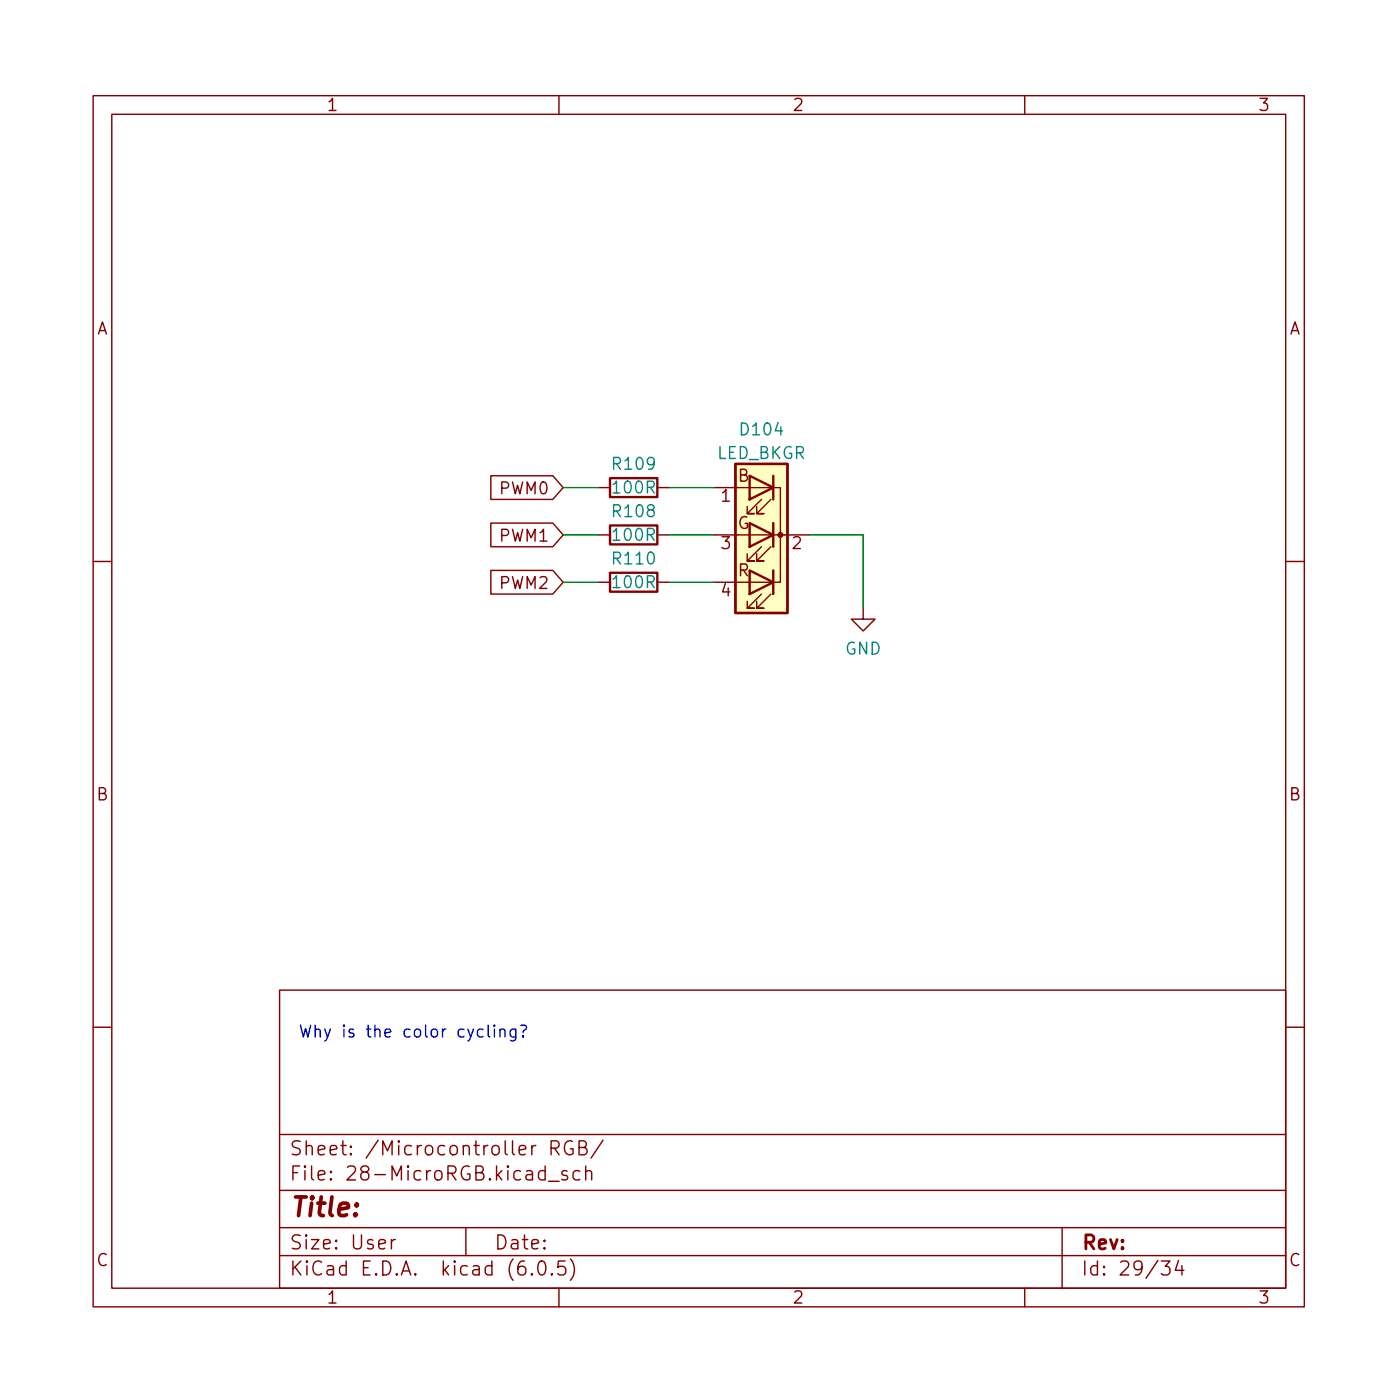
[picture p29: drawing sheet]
<svg xmlns="http://www.w3.org/2000/svg" width="150mm" height="150mm" viewBox="0 0 150 150" stroke-linecap="round" stroke-linejoin="round" font-family="sans-serif">
<defs><g id="words">
<text font-size="2.8" fill="#840000" x="31" y="130.6">Title:</text>
<g font-size="2.1" fill="#840000">
<text x="31" y="124">Sheet: /Microcontroller RGB/</text>
<text x="31" y="126.7">File: 28-MicroRGB.kicad_sch</text>
<text x="31" y="136.9">KiCad E.D.A. kicad (6.0.5)</text>
<text x="31" y="134.1">Size: User</text>
<text x="53" y="134.1">Date:</text>
<text x="116" y="134.1">Rev:</text>
<text x="116" y="136.9">Id: 29/34</text>
</g>
<g font-size="1.8" fill="#840000">
<text x="35" y="11.9">1</text>
<text x="85" y="11.9">2</text>
<text x="135" y="11.9">3</text>
<text x="10.3" y="35.9">A</text>
<text x="138.4" y="35.9">A</text>
<text x="53.7" y="53.1">PWM0</text>
<text x="77.4" y="53.9">1</text>
<text x="79.2" y="51.7">B</text>
<text x="53.7" y="58.1">PWM1</text>
<text x="77.4" y="58.9">3</text>
<text x="79.1" y="56.8">G</text>
<text x="85.1" y="58.9">2</text>
<text x="53.7" y="63.2">PWM2</text>
<text x="77.4" y="64">4</text>
<text x="79.2" y="61.9">R</text>
<text x="10.3" y="85.9">B</text>
<text x="138.4" y="85.9">B</text>
<text x="10.3" y="135.9">C</text>
<text x="138.4" y="135.9">C</text>
<text x="35" y="139.9">1</text>
<text x="85" y="139.9">2</text>
<text x="135" y="139.9">3</text>
</g>
<g font-size="1.8" fill="#008484">
<text x="79.6" y="46.7">D104</text>
<text x="65.9" y="50.4">R109</text>
<text x="65.9" y="53">100R</text>
<text x="76.9" y="49.3">LED_BKGR</text>
<text x="65.9" y="55.5">R108</text>
<text x="65.9" y="58.1">100R</text>
<text x="65.9" y="60.6">R110</text>
<text x="65.9" y="63.1">100R</text>
<text x="90.7" y="70.3">GND</text>
</g>
<text font-size="1.8" fill="#0000c2" x="32" y="111.4">Why is the color cycling?</text>
</g></defs>
<g fill="none" stroke="#840000" stroke-width=".15">
<path d="M10 10.3h130v130h-130zM12 12.3h126v126h-126zM60 10.3v2M110 10.3v2M52.7 51.1h6.6l1.2 1.2-1.2 1.3h-6.6zM52.7 56.2h6.6l1.2 1.2-1.2 1.3h-6.6zM64.2 57.4h1.3M64.2 52.3h1.3M70.6 57.4h1.2M70.6 52.3h1.2M76.7 57.4h2.5M76.7 52.3h6.3"/>
<path d="M80.5 56.2v2.5zM80.5 58.7h.1M80.5 57.4h6.3M81.7 53.6l-1.5 1.5h.8h-.8v-.7M81.7 58.7l-1.5 1.5h.8h-.8v-.7M82.8 52.3h1v10.2h-7.1M82.8 53.6l-1.6 1.5h.8h-.8v-.7M82.8 58.7l-1.6 1.5h.8h-.8v-.7M83 56.2v2.5M10 60.3h2M52.7 61.2h6.6l1.2 1.3-1.2 1.3h-6.6zM64.2 62.5h1.3"/>
<path d="M70.6 62.5h1.2M80.5 61.2v2.6zM80.5 63.8h.1M81.7 63.8l-1.5 1.5h.8h-.8v-.8M82.8 63.8l-1.6 1.5h.8h-.8v-.8M83 61.2v2.6M92.7 65.2v1.3h1.2l-1.2 1.2-1.3-1.2h1.3M138 60.3h2M10 110.3h2M30 106.3h108v32h-108zM138 110.3h2M30 134.8h108"/>
<path d="M30 131.8h108M30 127.8h108M30 121.8h108M42 133.1v1M42.4 133.1a.38 .38 0 0 0-.4 .2M50 131.8v3M57.1 136.7l.1 .1-.1 .1-.1-.1 .1-.1v.2M57.9 135.4a.36 .36 0 0 1 .6 .2 .88 .88 0 0 1-.3 1.3 .38 .38 0 0 1-.4-.3 1.17 1.17 0 0 1 .1-1.2zM58.9 126.8h1.1M59.2 123.2h.5a.41 .41 0 0 0 .3-.3 .41 .41 0 0 0-.3-.4h-.5v1.5M59.2 136.7l.1 .1-.1 .1v-.1v-.1v.2M59.5 123.2l.5 .8"/>
<path d="M60 138.3v2M60.7 135.4h-.8v.7l.2-.2 .5 .1 .1 .2v.5l-.3 .2h-.3l-.2-.2M60.9 125.7h-.4l-.2 .2 .1 .2 .5 .1v.2v.2l-.2 .1-.4-.1M61.2 135.1a1.72 1.72 0 0 1 0 2.3M61.4 122.5a.62 .62 0 0 0-.7 .1 .62 .62 0 0 0-.1 .7 .56 .56 0 0 0 .3 .6 .56 .56 0 0 0 .6-.1v-.5h-.3M62.2 123.2h.5a.36 .36 0 0 0 .3-.4 .36 .36 0 0 0-.3-.3h-.5v1.5h.5a.4 .4 0 0 0 .3-.5 .4 .4 0 0 0-.3-.3M62.2 125.7h-.4l-.3 .2v.5l.2 .2 .1 .1 .4-.1M62.9 125.8a.37 .37 0 0 1 .6 .1v.8M62.9 125.2v1.5M64.7 122.4l-1.3 1.9M110 138.3v2M114 131.8v6.5"/>
<path d="M124.7 135.4h.9l-.5 .5a.41 .41 0 0 1 .5 .3v.4l-.2 .2-.5 .1-.2-.2M126.5 135.3l-.3 1.1h.9M126.9 135.9v1"/>
</g>
<path d="M65.5 56.4h5.1v2h-5.1zM65.5 51.3h5.1v2.1h-5.1zM78.9 49.8h5.6v16h-5.6zM80.5 51.1l2.5 1.2-2.5 1.3zM80.5 56.2l2.5 1.2-2.5 1.3zM83 51.1v2.5M83 56.2v2.5M65.5 61.5h5.1v2h-5.1zM80.5 61.2l2.5 1.3-2.5 1.3zM83 61.2v2.6" fill="none" stroke="#840000" stroke-width=".25"/>
<path d="M78.9 49.8h5.6v16h-5.6z" fill="#ffffc2" stroke="#ffffc2" stroke-width=".11"/>
<circle cx="83.8" cy="57.4" r=".25" fill="#840000" stroke="#840000" stroke-width=".15"/>
<path d="M52.4 110v1.1l.2 .2M53.1 110l-.1 .1 .1 .1v-.1v-.1v.2M53.1 110.5v.8M53.7 110.6a.32 .32 0 0 1 .5 .1v.6M53.7 110.5v.8M55.4 110.5v1a.34 .34 0 0 1-.6 .2M55.4 110.5h-.4l-.2 .2v.4l.1 .2h.1h.4M55.9 110.1l.4-.1a.32 .32 0 0 1 .2 .4 .32 .32 0 0 1-.3 .3l-.1 .1M56.1 111.2l.1 .1h-.1v-.1v.1" fill="none" stroke="#0000c2" stroke-width=".15"/>
<path d="M60.5 52.3h3.7M60.5 57.4h3.7M71.8 52.3h4.9M71.8 57.4h4.9M86.8 57.4h5.9v7.8M60.5 62.5h3.7M71.8 62.5h4.9" fill="none" stroke="#008400" stroke-width=".15"/>
<use href="#words"/>
</svg>
